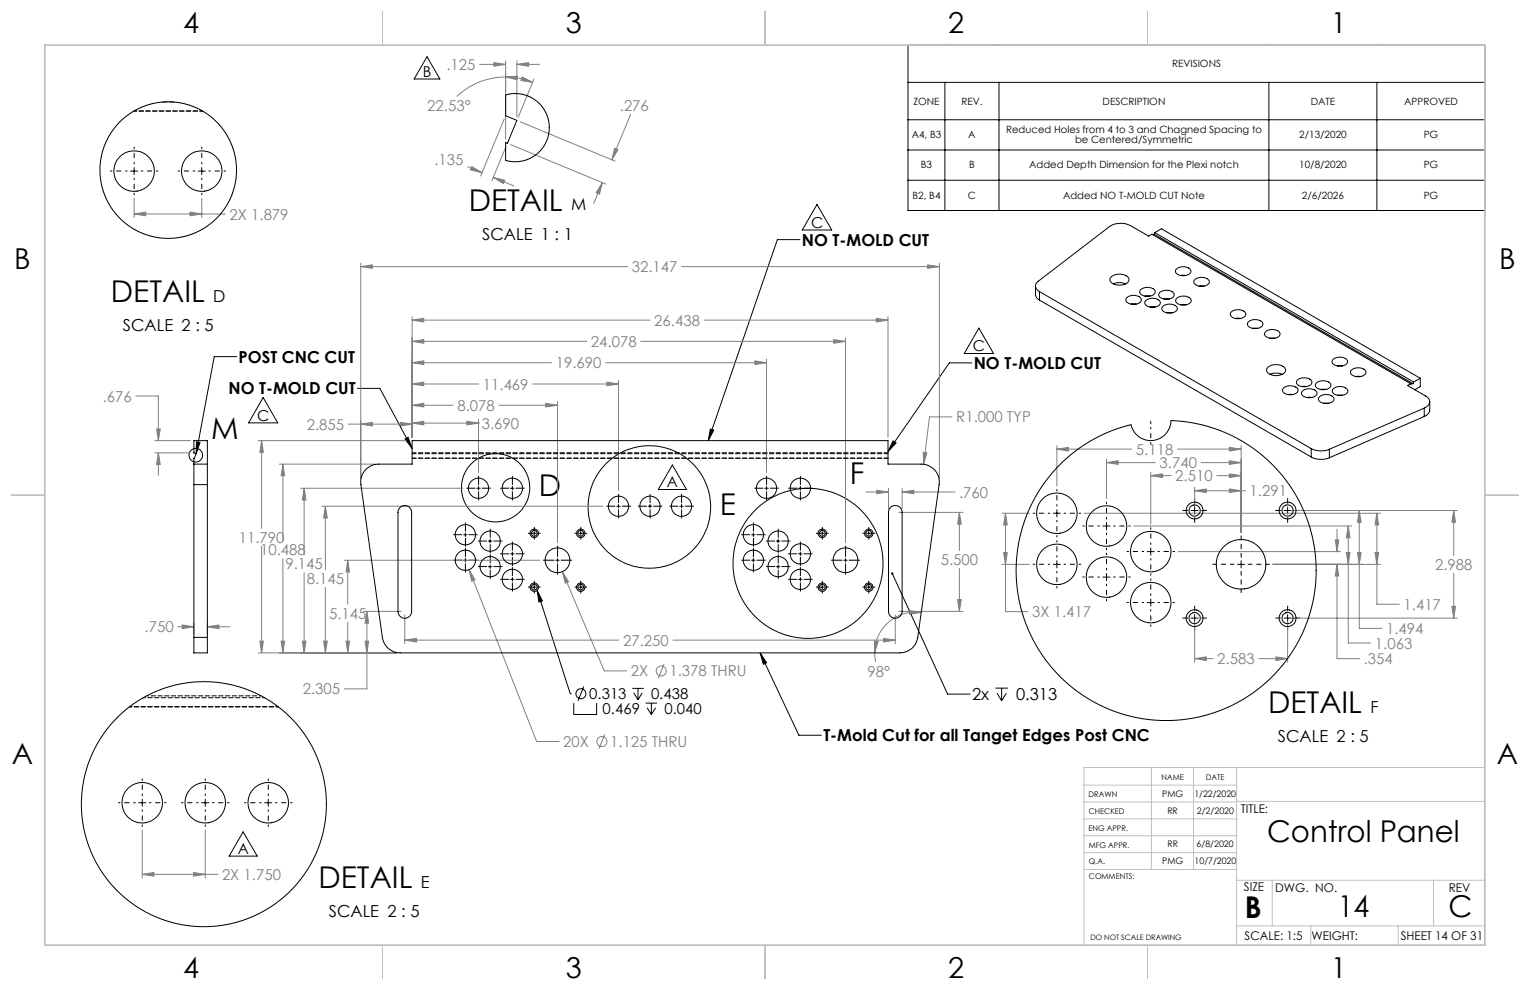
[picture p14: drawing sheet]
<svg xmlns="http://www.w3.org/2000/svg" width="432mm" height="279mm" viewBox="0 0 432 279" stroke-linecap="round" stroke-linejoin="round" font-family="sans-serif">
<defs><g id="words">
<g font-size="8.5">
<text x="132.3" y="59.4">DETAIL</text>
<text x="31.3" y="85.1">DETAIL</text>
<text x="59.6" y="124">M</text>
<text x="239.8" y="136.7">F</text>
<text x="152.1" y="140">D</text>
<text x="203.1" y="145.4">E</text>
<text x="357.9" y="201.2">DETAIL</text>
<text x="357.6" y="237.7">Control Panel</text>
<text x="89.9" y="250.7">DETAIL</text>
<text x="351.3" y="259">B</text>
<text x="377.5" y="258.9">14</text>
<text x="408.8" y="258.9">C</text>
</g>
<g font-size="8.1">
<text x="51.7" y="9.3">4</text>
<text x="159.7" y="9.3">3</text>
<text x="267.6" y="9.3">2</text>
<text x="375.6" y="9.3">1</text>
<text x="4" y="76">B</text>
<text x="423.1" y="76">B</text>
<text x="3.3" y="215.7">A</text>
<text x="422.4" y="215.7">A</text>
<text x="51.7" y="276">4</text>
<text x="159.7" y="276">3</text>
<text x="267.6" y="276">2</text>
<text x="375.6" y="276">1</text>
</g>
<g font-size="4.7">
<text x="161.2" y="59.4">M</text>
<text x="136.1" y="67.6">SCALE 1 : 1</text>
<text x="226.3" y="69.4">NO T-MOLD CUT</text>
<text x="60.2" y="85.1">D</text>
<text x="34.7" y="93.3">SCALE 2 : 5</text>
<text x="67.3" y="102.4">POST CNC CUT</text>
<text x="274.8" y="104.1">NO T-MOLD CUT</text>
<text x="64.5" y="111.3">NO T-MOLD CUT</text>
<text x="274.3" y="197.6">2x</text>
<text x="286.7" y="197.6">0.313</text>
<text x="386.8" y="201.2">F</text>
<text x="232.4" y="209.3">T-Mold Cut for all Tanget Edges Post CNC</text>
<text x="360.7" y="209.4">SCALE 2 : 5</text>
<text x="118.8" y="250.7">E</text>
<text x="92.8" y="258.9">SCALE 2 : 5</text>
</g>
<g font-size="4.2">
<text x="119.3" y="21.6">B</text>
<text x="228.9" y="64.2">C</text>
<text x="274.6" y="99.1">C</text>
<text x="72.6" y="118.7">C</text>
<text x="188.2" y="137.5">A</text>
<text x="166.3" y="197.4">0.313</text>
<text x="183.7" y="197.4">0.438</text>
<text x="170.1" y="201.5">0.469</text>
<text x="187.5" y="201.5">0.040</text>
<text x="67.1" y="241">A</text>
</g>
<g font-size="4.2" fill="#808080">
<text x="126" y="19.8">.125</text>
<text x="120.6" y="31.4">22.53°</text>
<text x="174.9" y="31.4">.276</text>
<text x="122.6" y="46.5">.135</text>
<text x="64.8" y="62">2X 1.879</text>
<text x="178.3" y="76.8">32.147</text>
<text x="184.7" y="91.9">26.438</text>
<text x="166.8" y="97.9">24.078</text>
<text x="156.9" y="103.9">19.690</text>
<text x="29" y="113.3">.676</text>
<text x="136.3" y="109.9">11.469</text>
<text x="129.1" y="115.9">8.078</text>
<text x="269.9" y="119.2">R1.000 TYP</text>
<text x="86.6" y="121.3">2.855</text>
<text x="136" y="121">3.690</text>
<text x="320.6" y="128.3">5.118</text>
<text x="327.3" y="132.1">3.740</text>
<text x="331.7" y="135.8">2.510</text>
<text x="270.7" y="140.4">.760</text>
<text x="352.7" y="140.1">1.291</text>
<text x="67.4" y="153.2">11.790</text>
<text x="73.4" y="156.8">10.488</text>
<text x="80.6" y="160.7">9.145</text>
<text x="265.5" y="159.5">5.500</text>
<text x="405" y="160.9">2.988</text>
<text x="86.6" y="164.9">8.145</text>
<text x="396.1" y="172.1">1.417</text>
<text x="40.8" y="178.5">.750</text>
<text x="92.9" y="174.6">5.145</text>
<text x="291.3" y="174.2">3X 1.417</text>
<text x="391.2" y="178.9">1.494</text>
<text x="175.9" y="182.2">27.250</text>
<text x="388" y="183">1.063</text>
<text x="178.1" y="190.9">2X</text>
<text x="189" y="190.9">1.378 THRU</text>
<text x="244.9" y="190.9">98°</text>
<text x="343.6" y="187.5">2.583</text>
<text x="384.9" y="187.5">.354</text>
<text x="85.5" y="196">2.305</text>
<text x="159" y="210.8">20X</text>
<text x="172.2" y="210.8">1.125 THRU</text>
<text x="62.7" y="248.3">2X 1.750</text>
</g>
<g font-size="3.4">
<text x="350.2" y="229.5">TITLE:</text>
<text x="351.1" y="251.6">SIZE</text>
<text x="359.9" y="251.6">DWG. NO.</text>
<text x="408.9" y="251.7">REV</text>
<text x="351.2" y="265.2">SCALE: 1:5</text>
<text x="370.1" y="265.3">WEIGHT:</text>
<text x="395.3" y="265.3">SHEET 14 OF 31</text>
</g>
<g font-size="2.8">
<text x="330.8" y="19">REVISIONS</text>
<text x="257.8" y="29.6">ZONE</text>
<text x="271.3" y="29.6">REV.</text>
<text x="311.2" y="29.6">DESCRIPTION</text>
<text x="369.9" y="29.6">DATE</text>
<text x="396.3" y="29.6">APPROVED</text>
<text x="257.3" y="38.8">A4, B3</text>
<text x="273.3" y="38.8">A</text>
<text x="283.9" y="37.4">Reduced Holes from 4 to 3 and Chagned Spacing to</text>
<text x="303.4" y="40.3">be Centered/Symmetric</text>
<text x="366.7" y="38.8">2/13/2020</text>
<text x="401.8" y="38.8">PG</text>
<text x="259.9" y="47.4">B3</text>
<text x="273.5" y="47.4">B</text>
<text x="290.4" y="47.4">Added Depth Dimension for the Plexi notch</text>
<text x="366.7" y="47.4">10/8/2020</text>
<text x="401.8" y="47.4">PG</text>
<text x="257.5" y="56.2">B2, B4</text>
<text x="273.2" y="56.2">C</text>
<text x="300" y="56.2">Added NO T-MOLD CUT Note</text>
<text x="367.5" y="56.2">2/6/2026</text>
<text x="401.8" y="56.2">PG</text>
</g>
<g font-size="2.5">
<text x="328" y="224.8">PMG</text>
<text x="337.1" y="224.9">1/22/2020</text>
<text x="329.5" y="229.6">RR</text>
<text x="337.8" y="229.7">2/2/2020</text>
<text x="329.5" y="239.1">RR</text>
<text x="337.7" y="239.1">6/8/2020</text>
<text x="328" y="243.9">PMG</text>
<text x="337.2" y="243.8">10/7/2020</text>
</g>
<g font-size="2.2">
<text x="327.8" y="220.1">NAME</text>
<text x="340.3" y="220.2">DATE</text>
<text x="307.2" y="224.9">DRAWN</text>
<text x="307.3" y="229.8">CHECKED</text>
<text x="307.2" y="234.5">ENG APPR.</text>
<text x="307.3" y="239.2">MFG APPR.</text>
<text x="307.3" y="243.9">Q.A.</text>
<text x="307.3" y="248.1">COMMENTS:</text>
</g>
<text font-size="2.1" x="307.7" y="265.2">DO NOT SCALE DRAWING</text>
</g></defs>
<g fill="none" stroke="#808080" stroke-width=".28">
<path d="M135.4 18.2h7.3M139.4 17.7l3.3 .5-3.3 .5zM142.7 17.2v22M145.9 17.2v15.8M145.9 18.2h6.3M145.9 18.2l3.3-.5v1zM142.3 33.6l-6.7 16.1M142.7 21.7l3.3-.2-.1 1zM142.7 21.7l3.9 .4 3.7 1.1M142.7 21.7a19.8 19.8 0 0 0-13.8 5.5M146.8 34.4l26.8 11.1M147.4 21.7l2.9 1.5-3.3-.5z"/>
<path d="M150.7 22.3l-4.4 10.8M178 32.3l-5.3 12.8M37.9 56v5.4M53.6 59.9l3.3 .5-3.3 .5zM56.9 56v5.4M132 47.1l4 1.7M133.2 47l2.8 1.8-3.2-.9zM139.2 50.1l5.9 2.4M139.2 50.1l3.3 .8-.4 .9zM142.8 41.4l-4 9.6M144.1 40.8l26.8 11.1M170 51.5l-2.4 5.9"/>
<path d="M170 51.5l-.8 3.3-1-.4zM173.5 41.8l.9 .4-1.7 2.9zM37.9 60.4l3.2-.5v1zM37.9 60.4h25.7M101.8 74.3v60.7M101.8 75.2h75.3M101.8 75.2l3.3-.4v.9zM192.4 75.2h72.7M261.8 74.8l3.3 .4-3.3 .5zM265.1 74.3v60.7M116.3 89.4v34M116.3 96.3h49.3"/>
<path d="M116.3 90.3h67.1M116.3 96.3l3.3-.5v1.1zM116.3 90.3l3.3-.4v1zM180.8 96.3h57.8M198.7 90.3h51.9M235.3 95.8l3.3 .5-3.3 .6zM238.6 95.4v57.7M247.3 89.9l3.3 .4-3.3 .6zM250.6 89.4v34M38.3 111.8h6.4v12.6M98.3 119.7h18M101.8 119.7l3.3-.5v1z"/>
<path d="M113 119.2l3.3 .5-3.3 .5zM116.3 114.4h11.6M116.3 119.4h18.7M116.3 108.4h18.8M116.3 102.4h39.4M116.3 114.4l3.3-.6v1.1zM116.3 119.4l3.3-.5v1zM116.3 108.4l3.3-.6v1.1zM116.3 102.4l3.3-.6v1.1zM131.8 118.9l3.2 .5-3.2 .5zM135 119.4h.1M135 118.4v15.1"/>
<path d="M140.8 114.4h16.5M150.4 108.4h24.2M154 113.8l3.3 .6-3.3 .5zM157.3 113.3v39.8M170.9 102.4h45.4M171.3 107.8l3.3 .6-3.3 .5zM174.6 107.4v31.1M213 101.8l3.3 .6-3.3 .5zM216.3 101.4v32.1M268.7 117.7h-6.4l-1.6 13.3M43.7 124.4h10M43.7 127.8h10"/>
<path d="M44.2 121.1h1l-.5 3.3zM44.7 127.8v6.4M44.7 127.8l.5 3.3h-1zM72.8 124.4h42.5M73.8 124.4l.5 3.3h-1zM73.8 124.4v24.7M78.8 131h27.1M79.8 131l.5 3.3h-1zM79.8 131v21.6M84.8 137.8h45.9M85.8 137.8l.6 3.3h-1.1zM85.8 137.8v18.8"/>
<path d="M244.4 138.9h6.4M247.4 138.4l3.4 .5-3.4 .4zM250.8 137.9v5.7M254.6 137.9v5.7M254.6 138.9h14.9M254.6 138.9l3.3-.5v.9zM260.6 127.7l1 .1-.9 3.2zM298.3 125.8v11.4M298.3 126.8h21.1M298.3 126.8l3.3-.5v1zM312.3 129.5v11.3M312.3 130.6h13.8"/>
<path d="M312.3 130.6l3.3-.6v1.1zM324.8 133.2v14.8M324.8 134.2h5.7M324.8 134.2l3.2-.5v1.1zM332.3 126.8h18M337.1 137.5v5.6M337.1 138.5h14.4M337.1 138.5l3.3-.5v1zM339 130.6h11.3M343.4 134.2h6.9M347 138l3.3 .5-3.3 .5zM347 133.7l3.3 .5-3.3 .6z"/>
<path d="M347 130l3.3 .6-3.3 .5zM347 126.3l3.3 .5-3.3 .5zM350.3 125.8v24.4M73.8 154.2v30.1M79.8 157.7v26.6M90.8 142.9h79.4M91.8 142.9l.6 3.3h-1.1zM91.8 142.9v17.9M97.2 158.1h55.1M98.1 158.1v12.4M98.1 158.1l.5 3.3h-1zM253.7 144.6h18.1"/>
<path d="M270.8 144.6v10.8M270.8 144.6l.5 3.3h-1zM282.8 159.3h7.7M282.8 144.9h7.7M283.2 156h1.1l-.5 3.3zM283.8 144.9v27.7h6.3M283.8 144.9l.5 3.3h-1.1zM306 144.9h83.6M320 148.4h61.5M332.5 155.7h45.8M359.3 159.3h30.3M364.4 144.1h46.9"/>
<path d="M376.8 152.4h1l-.5 3.3zM377.3 159.3v26.6h6.4M377.3 149.3v6.4M377.3 159.3l.5 3.3h-1zM380 156h1l-.5 3.3zM380.5 148.4v33.1h6.4M380.5 148.4l.5 3.4h-1zM383.1 156h1l-.5 3.3zM383.6 144.1v33.2h6.4M383.6 144.1l.5 3.3h-1zM388.1 156h1l-.5 3.3zM388.6 144.9v25.6h6.3"/>
<path d="M388.6 144.9l.5 3.3h-1zM410.3 144.1v12.7M410.3 144.1l.5 3.3h-1zM50.2 176.9h4.5M51.4 176.4l3.3 .5-3.3 .5zM54.7 175.9v3M58.5 175.9v3M58.5 176.9h6.4M58.5 176.9l3.3-.5v1zM85.8 161.6v22.7M91.8 165.8v18.5M98.1 175.6v8.7"/>
<path d="M102.5 172.5h10.7M103.5 172.5v21.9h-6.3M103.5 172.5l.5 3.4h-1zM114.2 173.5v8.2M132.4 160.8l1.7 2.9-1 .3zM132.4 160.8l19 48.5h6.4M158.7 161.3l11.8 28h6.4M158.7 161.3l1.7 2.9-.9 .4zM252.7 173.5v8.2M253.7 172.5h18.1M256.7 172.3l3.3 .5-3.3 .6zM260 172.8a11.6 11.6 0 0 0-13.2 11.5"/>
<path d="M270.3 169.2h1l-.5 3.3zM270.8 160.4v12.1M337.1 175.4v11.5M363.4 175.4v11.5M364.4 174.4h46.9M409.8 171.1h1l-.5 3.3zM410.3 161.8v12.6M72.8 184.3h39.1M73.3 180.9h1l-.5 3.4zM79.3 180.9h1l-.5 3.4zM85.3 180.9h1.1l-.6 3.4zM91.3 180.9h1.1l-.6 3.4z"/>
<path d="M97.6 180.9h1l-.5 3.4zM103 180.9h1l-.5 3.4zM114.2 180.7l3.3-.5v1zM114.2 180.7h60.5M187.4 187.4l-1.6 4M189.9 180.7h62.8M246.8 180.9l1 .1-1 3.3zM246.8 184.3l.3 2.5M249.4 180.2l3.3 .5-3.3 .5zM337.1 185.9h5.3M337.1 185.9l3.3-.5v1zM355.2 185.9h8.2"/>
<path d="M360.1 185.4l3.3 .5-3.3 .5zM170.7 207.3l-1.6 4M40.1 234.3v13.5M57.9 234.3v13.5M40.1 246.8l3.3-.6v1.1zM40.1 246.8h21.4M54.6 246.2l3.3 .6-3.3 .5z"/>
<circle cx="186.6" cy="189.4" r="1.42"/>
<circle cx="169.9" cy="209.3" r="1.41"/>
</g>
<g fill="none" stroke="#000" stroke-width=".28">
<path d="M120.5 16l3.6 6.3h-7.2zM256.3 12.7h162.8v46.7h-162.8zM256.3 23.2h162.8M256.3 33.8h162.8M266.7 23.2v36.2M281.9 23.2v36.2M358.1 23.2v36.2M388.6 23.2v36.2M36.8 48.3h2M37.9 47.3v2M56 48.3h1.9M56.9 47.3v2"/>
<path d="M230.6 57.7l4.1 7.2h-8.3zM256.3 42.3h162.8M256.3 50.9h162.8M225.7 67.6h-6.3l-19.5 56.8M276.3 92.6l4.1 7.2h-8.3zM66.8 100.6h-6.3l-5.1 27.5M74.3 112.2l4.1 7.1h-8.2zM100.9 109.6h6.3l9.1 17M274.3 102.4h-6.4l-17.3 25M324.8 118.9v.7M55.5 124.7l.9 .2-1 3.2zM114.3 123.9l.9-.5 1.1 3.2z"/>
<path d="M134.5 137.8h1M135 137.3v1M144.1 137.8h1M144.6 137.3v1M189.8 131.2l3.9 6.9h-7.9zM200.5 121.1l.9 .3-1.5 3zM215.8 137.8h1M216.3 137.3v1M225.4 137.8h1M225.9 137.3v1M252.1 124.4l.8 .6-2.3 2.4zM130.8 150.9h1"/>
<path d="M130.8 158.1h1M131.3 150.4v1M131.3 157.6v1M137.8 159.9h1.1M137.8 152.7h1.1M138.3 152.2v1M138.3 159.4v1M144.1 156.3h1M144.6 155.8v1M150.3 150.5h1M150.8 150v1M156.8 158.1h1"/>
<path d="M157.3 157.6v1M163.4 150.5h1M163.9 150v1M174.1 142.9h.9M174.6 142.4v1M183 142.9h.9M183.4 142.4v1M191.8 142.9h1M192.3 142.4v1M212.1 150.9h1M212.1 158.1h1M212.6 150.4v1"/>
<path d="M212.6 157.6v1M219.1 159.9h1M219.1 152.7h1M219.6 152.2v1M219.6 159.4v1M225.4 156.3h1M225.9 155.8v1M231.6 150.5h1M232.1 150v1M238.1 158.1h1M238.6 157.6v1M244.7 150.5h1"/>
<path d="M245.2 150v1M297.3 159.3h2M297.3 144.9h2M298.3 143.9v2M298.3 158.3v2M311.3 148.4h2M312.3 147.5v2M323.8 155.7h2M324.8 154.7v2M336.1 144.1h2M337.1 143.1v2M349.2 159.3h2.1"/>
<path d="M350.3 158.3v2M362.4 144.1h2M363.4 143.1v2M144.1 163.5h1M144.6 163v1M150.3 165.7h1M150.8 165.2v1M151.6 166.6l1.5 3-1 .3zM151.6 166.6l9.3 29.2M163.4 165.7h1M163.9 165.2v1M225.4 163.5h1"/>
<path d="M225.9 163v1M231.6 165.7h1M232.1 165.2v1M244.7 165.7h1M245.2 165.2v1M251.8 161.9l15.6 34h6.4M311.3 162.9h2M312.3 161.9v2M323.8 170.1h2M324.8 169.1v2M336.1 174.4h2M337.1 173.5v1.9"/>
<path d="M362.4 174.4h2M363.4 173.5v1.9M160.9 195.8h.1M161.9 198.4v3.2h6.5v-3.2M164.7 193.7l-1.6 4.1M178.4 194.3h3.3M178.9 195.5l1.2 2M180.1 194.3v3.2M181.3 195.5l-1.2 2M182.2 198.4h3.3M182.6 199.7l1.2 1.9M183.8 198.4v3.2"/>
<path d="M185 199.7l-1.2 1.9M214.5 184.3l1.9 2.7-1 .5zM214.5 184.3l11 23.2h6.3M280.9 194.2h3.6M281.4 195.6l1.3 2.2M282.7 194.2v3.6M284 195.6l-1.3 2.2M39.1 226.6h2M40.1 225.6v2M56.9 226.6h2M57.9 225.6v2M68.6 234.8l4 6.8h-7.9z"/>
<path d="M74.7 226.6h2M75.7 225.6v2"/>
<circle cx="55.2" cy="128.5" r="1.92"/>
<circle cx="139.9" cy="137.7" r="9.6"/>
<circle cx="183.3" cy="143.1" r="17.3"/>
<circle cx="228" cy="159" r="21.2"/>
<circle cx="163.9" cy="195.8" r="1.4"/>
</g>
<g fill="none" stroke="#000" stroke-width=".28" stroke-dasharray="15.2 1.3 1.3 1.3" stroke-dashoffset="14.8">
<path d="M35.9 48.3h-4.8M37.9 46.3v-4.8M37.9 50.3v4.7M39.9 48.3h4.7M55 48.3h-4.8M57 46.3v-4.8M57 50.3v4.7M59 48.3h4.7M324.8 120.6v4.7M296.3 144.8h-4.7M296.3 159.2h-4.7M298.3 142.8v-4.7"/>
<path d="M298.3 146.8v4.8M298.3 157.2v-4.7M300.3 144.8h4.7M300.3 159.2h4.7M310.3 148.4h-4.7M312.3 146.4v-4.7M312.3 150.4v4.8M314.3 148.4h4.7M322.8 155.6h-4.7M324.8 153.6v-4.7M324.8 157.6v4.8M326.8 155.6h4.7"/>
<path d="M298.3 161.2v4.8M310.3 162.8h-4.7M312.3 160.8v-4.7M312.3 164.8v4.8M314.3 162.8h4.7M322.8 170h-4.7M324.8 168v-4.7M324.8 172v4.8M326.8 170h4.7M38.2 226.5h-4.8M40.2 224.5v-4.7M40.2 228.5v4.8"/>
<path d="M42.2 226.5h4.7M55.9 226.5h-4.7M57.9 224.5v-4.7M57.9 228.5v4.8M59.9 226.5h4.8M73.7 226.5h-4.7M75.7 224.5v-4.7M75.7 228.5v4.8M77.7 226.5h4.7"/>
</g>
<path d="M348.3 159.2h-6M350.3 157.2v-6M352.3 159.2h6M350.3 161.2v6" fill="none" stroke="#000" stroke-width=".28" stroke-dasharray="15.2 1.3 1.3 1.3" stroke-dashoffset="14.1"/>
<g fill="none" stroke="#000" stroke-width=".28" stroke-dasharray="15.2 1.3 1.3 1.3">
<path d="M134.1 137.8h-2.4M135.1 136.8v-2.4M135.1 138.8v2.3M136.1 137.8h2.3M143.6 137.8h-2.3M144.6 136.8v-2.4M144.6 138.8v2.3M145.6 137.8h2.4M215.3 137.8h-2.3M216.3 136.8v-2.4M216.3 138.8v2.3M217.3 137.8h2.4"/>
<path d="M224.9 137.8h-2.4M225.9 136.8v-2.4M225.9 138.8v2.3M226.9 137.8h2.3M130.4 150.9h-2.4M130.4 158.1h-2.4M131.4 149.9v-2.4M131.4 151.9v2.4M131.4 157.1v-2.4M131.4 159.1v2.4M132.4 150.9h2.3M132.4 158.1h2.3"/>
<path d="M137.4 152.7h-2.4M137.4 159.9h-2.4M138.4 151.7v-2.4M138.4 153.7v2.4M138.4 158.9v-2.4M139.4 152.7h2.3M139.4 159.9h2.3M143.6 156.3h-2.3M144.6 155.3v-2.4M144.6 157.3v2.4M145.6 156.3h2.4M149.8 150.5h-.7"/>
<path d="M150.8 149.5v-.7M150.8 151.5v.7M151.8 150.5h.7M156.4 158.1h-3M157.4 157.1v-3M157.4 159.1v3M158.4 158.1h3M162.9 150.5h-.7M163.9 149.5v-.7M163.9 151.5v.7M164.9 150.5h.7M173.6 142.9h-2.4"/>
<path d="M174.6 141.9v-2.4M174.6 143.9v2.3M175.6 142.9h2.3M182.5 142.9h-2.4M183.5 141.9v-2.4M183.5 143.9v2.3M184.5 142.9h2.3M191.4 142.9h-2.4M192.4 141.9v-2.4M192.4 143.9v2.3M193.4 142.9h2.3M211.6 150.9h-2.3"/>
<path d="M211.6 158.1h-2.3M212.6 149.9v-2.4M212.6 151.9v2.4M212.6 157.1v-2.4M212.6 159.1v2.4M213.6 150.9h2.4M213.6 158.1h2.4M218.6 159.9h-2.3M218.6 152.7h-2.3M219.6 158.9v-2.4M219.6 151.7v-2.4M219.6 153.7v2.4"/>
<path d="M220.6 159.9h2.4M220.6 152.7h2.4M224.9 156.3h-2.4M225.9 155.3v-2.4M225.9 157.3v2.4M226.9 156.3h2.3M231.1 150.5h-.7M232.1 149.5v-.7M232.1 151.5v.7M233.1 150.5h.7M237.6 158.1h-3M238.6 157.1v-3"/>
<path d="M238.6 159.1v3M239.6 158.1h3M244.2 150.5h-.7M245.2 149.5v-.7M245.2 151.5v.7M246.2 150.5h.7M335.2 144.1h-1.4M337.2 142.1v-1.4M337.2 146.1v1.3M339.2 144.1h1.3M361.4 144.1h-1.4M363.4 142.1v-1.4"/>
<path d="M363.4 146.1v1.3M365.4 144.1h1.4M138.4 160.9v2.4M143.6 163.5h-2.3M144.6 162.5v-2.4M144.6 164.5v2.4M145.6 163.5h2.4M149.8 165.7h-.7M150.8 164.7v-.7M150.8 166.7v.7M151.8 165.7h.7M162.9 165.7h-.7"/>
<path d="M163.9 164.7v-.7M163.9 166.7v.7M164.9 165.7h.7M219.6 160.9v2.4M224.9 163.5h-2.4M225.9 162.5v-2.4M225.9 164.5v2.4M226.9 163.5h2.3M231.1 165.7h-.7M232.1 164.7v-.7M232.1 166.7v.7M233.1 165.7h.7"/>
<path d="M244.2 165.7h-.7M245.2 164.7v-.7M245.2 166.7v.7M246.2 165.7h.7M335.2 174.4h-1.4M337.2 172.4v-1.4M337.2 176.4v1.4M339.2 174.4h1.3M361.4 174.4h-1.4M363.4 172.4v-1.4M363.4 176.4v1.4M365.4 174.4h1.4"/>
</g>
<g fill="none" stroke="#c0c0c0" stroke-width=".28">
<path d="M108 3.2v9.5M215.9 3.2v9.5M323.8 3.2v9.5M3.1 139.7h9.6M419.1 139.7h9.5M324.9 216.6v28.8M336.8 216.6v28.8M349 216.6v50.1M419.1 216.6h-113.2v50.1M305.9 231.1h43.1M305.9 226.3h43.1M305.9 221.6h43.1"/>
<path d="M305.9 235.9h43.1M349 226.2h70.1M305.9 240.6h43.1M306 245.4h43M349 248.4h70.1M359.1 248.4v12.9M404.6 248.4v12.9M108 266.7v9.6M215.9 266.7v9.6M323.8 266.7v9.6M349 261.3h70.1M369.9 261.3v5.4"/>
<path d="M394.6 261.3v5.4"/>
</g>
<path d="M12.7 12.7h406.4v254h-406.4z" fill="none" stroke="#c0c0c0" stroke-width=".5"/>
<g fill="#000">
<path d="M151.6 166.6l1.5 3-1 .3zM251.5 161.6l.2-.1 .1 .4-.1-.4a.35 .35 0 0 1 .5 .3 .35 .35 0 0 1-.5 .4 .35 .35 0 0 1-.2-.6z"/>
<path d="M214.5 184.3l1.9 2.7-1 .5zM200.5 121.1l.9 .3-1.5 3zM252.1 124.4l.8 .6-2.3 2.4zM114.3 123.9l.9-.5 1.1 3.2zM55.5 124.7l.9 .2-1 3.2z"/>
</g>
<path d="M270.3 169.2h1l-.5 3.3zM270.8 144.6l.5 3.3h-1zM256.7 172.3l3.3 .5-3.3 .6zM246.8 180.9l1 .1-1 3.3zM249.4 180.2l3.3 .5-3.3 .5zM114.2 180.7l3.3-.5v1zM247.4 138.4l3.4 .5-3.4 .4zM254.6 138.9l3.3-.5v.9zM260.6 127.7l.1 3.3 .9-3.2zM101.8 75.2l3.3-.4v.9zM261.8 74.8l3.3 .4-3.3 .5zM113 119.2l3.3 .5-3.3 .5zM101.8 119.7l3.3-.5v1zM116.3 114.4l3.3-.6v1.1zM154 113.8l3.3 .6-3.3 .5zM116.3 119.4l3.3-.5v1zM131.8 118.9l3.2 .5-3.2 .5zM116.3 108.4l3.3-.6v1.1zM171.3 107.8l3.3 .6-3.3 .5zM116.3 102.4l3.3-.6v1.1zM213 101.8l3.3 .6-3.3 .5zM116.3 96.3l3.3-.5v1.1zM235.3 95.8l3.3 .5-3.3 .6zM116.3 90.3l3.3-.4v1zM247.3 89.9l3.3 .4-3.3 .6zM103 180.9h1l-.5 3.4zM103.5 172.5l.5 3.4h-1zM97.6 180.9h1l-.5 3.4zM98.1 158.1l.5 3.3h-1zM91.3 180.9h1.1l-.6 3.4zM91.8 142.9l.6 3.3h-1.1zM85.3 180.9h1.1l-.6 3.4zM85.8 137.8l.6 3.3h-1.1zM79.3 180.9h1l-.5 3.4zM79.8 131l.5 3.3h-1zM73.3 180.9h1l-.5 3.4zM73.8 124.4l.5 3.3h-1zM158.7 161.3l.8 3.3 .9-.4zM132.4 160.8l.7 3.2 1-.3zM37.9 60.4l3.2-.5v1zM53.6 59.9l3.3 .5-3.3 .5zM40.1 246.8l3.3-.6v1.1zM54.6 246.2l3.3 .6-3.3 .5zM377.3 159.3l.5 3.3h-1zM376.8 152.4h1l-.5 3.3zM380 156h1l-.5 3.3zM380.5 148.4l.5 3.4h-1zM388.1 156h1l-.5 3.3zM388.6 144.9l.5 3.3h-1zM383.1 156h1l-.5 3.3zM383.6 144.1l.5 3.3h-1zM410.3 144.1l.5 3.3h-1zM409.8 171.1h1l-.5 3.3zM360.1 185.4l3.3 .5-3.3 .5zM337.1 185.9l3.3-.5v1zM347 138l3.3 .5-3.3 .5zM337.1 138.5l3.3-.5v1zM347 133.7l3.3 .5-3.3 .6zM324.8 134.2l3.2-.5v1.1zM347 130l3.3 .6-3.3 .5zM312.3 130.6l3.3-.6v1.1zM347 126.3l3.3 .5-3.3 .5zM298.3 126.8l3.3-.5v1zM283.2 156h1.1l-.5 3.3zM283.8 144.9l.5 3.3h-1.1zM58.5 176.9l3.3-.5v1zM51.4 176.4l3.3 .5-3.3 .5zM44.7 127.8l.5 3.3h-1zM44.2 121.1h1l-.5 3.3zM173.5 41.8l.9 .4-1.7 2.9zM170 51.5l-.8 3.3-1-.4zM133.2 47l2.8 1.8-3.2-.9zM139.2 50.1l3.3 .8-.4 .9zM147.4 21.7l2.9 1.5-3.3-.5zM142.7 21.7l3.3-.2-.1 1zM139.4 17.7l3.3 .5-3.3 .5zM145.9 18.2l3.3-.5v1z" fill="#808080"/>
<g fill="none" stroke="#000" stroke-width=".28">
<path d="M142.7 26.8l1.9-.4h1.7l1.5 .3 2.1 .8 1.6 1.1 1.5 1.5 1 1.6 .6 1.5 .4 2.1v1.8l-.6 2.3-.7 1.6-1.2 1.6-1.4 1.2-1.6 .9-1.6 .6-3.1 .3-2.1-.3v-5l.5 .1 2.7-6.4-3.2-1.3zM313.6 78.2a3.6 3.6 0 0 1 5 .4 1.71 1.71 0 0 1-2.1 1.8 2.58 2.58 0 0 1-3.3-1.6zM325.8 66.1l-.6 .1M325.8 66.1l73 42.2M325.9 65.7l-.1 .4M325.9 65.7l73.1 42.1M325.9 65.7l1.9-1.1 73 42.2M332.1 75.8a2.87 2.87 0 0 1 4 .5 1.87 1.87 0 0 1-2.5 1.5 1.46 1.46 0 0 1-1.8-1.6zM333.2 77.8h1.4M337.1 79a2.83 2.83 0 0 1 4.2 .3 1.87 1.87 0 0 1-2.5 1.5 1.46 1.46 0 0 1-1.8-1.6zM292.2 80.7l.1 2.8 1.1 1.2M293.4 82.3a1.62 1.62 0 0 1-1.2-1.3 1.62 1.62 0 0 1 .8-1.6l20.2-15.5a6.1 6.1 0 0 1 5.9-.2l5.1 2.9 .9-.5 73 42.2"/>
<path d="M293.4 82.3l76.7 44.3M293.4 82.3v2.4M293.4 84.7l76.7 44.3M314.2 80.1a4.3 4.3 0 0 1 3.4 0M318 84.1a2.82 2.82 0 0 1 4.1 .3 1.87 1.87 0 0 1-2.5 1.5 1.45 1.45 0 0 1-1.7-1.7zM319.2 85.8h1.5M321.9 81.8a2.86 2.86 0 0 1 4.1 .4 1.87 1.87 0 0 1-2.5 1.4 1.45 1.45 0 0 1-1.7-1.6zM323.1 83.6h1.5M323.3 84.9a2.86 2.86 0 0 1 4.1 .4 1.87 1.87 0 0 1-2.5 1.4 1.42 1.42 0 0 1-1.7-1.6zM324.6 86.6h1.4M327.2 82.6a2.86 2.86 0 0 1 4.2 .4 1.87 1.87 0 0 1-2.5 1.5 1.55 1.55 0 0 1-1.9-1.5zM328.1 86.5a2.87 2.87 0 0 1 4.1 .4 1.87 1.87 0 0 1-2.5 1.4 1.46 1.46 0 0 1-1.7-1.6z"/>
<path d="M328.5 84.4h1.5M329.4 88.3h1.4M332 84.2a2.87 2.87 0 0 1 4.2 .4 1.87 1.87 0 0 1-2.5 1.5 1.46 1.46 0 0 1-1.8-1.6zM333.3 86h1.4M338.4 80.8h1.4M347.5 88.1a2.87 2.87 0 0 1 4.1 .4 1.93 1.93 0 0 1-2.6 1.4 1.45 1.45 0 0 1-1.7-1.6zM348.7 89.9h1.4M352.3 90.9a2.87 2.87 0 0 1 4.1 .4 1.93 1.93 0 0 1-2.5 1.4 1.45 1.45 0 0 1-1.8-1.6zM353.5 92.7h1.5M357.1 93.7a2.87 2.87 0 0 1 4.1 .4 1.93 1.93 0 0 1-2.5 1.4 1.45 1.45 0 0 1-1.7-1.6zM358.3 95.5h1.5M357.6 103.9a3.6 3.6 0 0 1 5.2 .2 1.58 1.58 0 0 1-1.7 1.8 3 3 0 0 1-3.6-1.3z"/>
<path d="M358.4 105.7l.1-.1a4.4 4.4 0 0 1 3.3 .1M362.2 109.6a2.87 2.87 0 0 1 4.1 .4 1.93 1.93 0 0 1-2.5 1.4 1.49 1.49 0 0 1-1.7-1.7zM363.4 111.3h1.5M366.1 107.3a2.87 2.87 0 0 1 4.1 .4 1.69 1.69 0 0 1-2.1 1.4 1.73 1.73 0 0 1-2.2-1.4zM367.3 109.1h1.5M367.5 110.4a2.86 2.86 0 0 1 4.2 .4 1.93 1.93 0 0 1-2.6 1.4 1.45 1.45 0 0 1-1.7-1.6zM368.8 112.2h1.4M371.4 108.1a2.9 2.9 0 0 1 4.2 .4 1.93 1.93 0 0 1-2.5 1.5 1.45 1.45 0 0 1-1.8-1.7zM372.3 112a2.87 2.87 0 0 1 4.1 .4 1.68 1.68 0 0 1-2.1 1.5 1.79 1.79 0 0 1-2.2-1.5zM372.7 109.9h1.5M373.6 113.8h1.4M376.2 109.8a2.91 2.91 0 0 1 4.2 .3 1.68 1.68 0 0 1-2.2 1.5 1.78 1.78 0 0 1-2.2-1.5z"/>
<path d="M376.3 101.3a2.92 2.92 0 0 1 4 .6 1.87 1.87 0 0 1-2.5 1.4 1.46 1.46 0 0 1-1.8-1.6zM377.4 103.3h1.4M377.5 111.5h1.4M381.5 104.3a2.9 2.9 0 0 1 4 .6 1.87 1.87 0 0 1-2.5 1.4 1.45 1.45 0 0 1-1.8-1.6zM382.6 106.3h1.5M398.1 108.3l-.9 .5 5.1 3a1.78 1.78 0 0 1 1.2 1.8 1.78 1.78 0 0 1-1.5 1.6M398.1 108.3h.7M399 107.8l-.2 .5M400.8 106.8v2.3l-1.5 .9M400.8 106.8l-1.8 1M402 115.2l-26.8 11.6M402 115.2v2.3"/>
<path d="M402 117.5l-26.8 11.7M403.5 113.4v2.3a2.25 2.25 0 0 1-1.5 1.8M54.7 131v5.8M54.7 136.8h3.8M54.7 131h3.8M54.7 131v-1.7l.7-1.2-.7-.3v-3.4h3.8v6.6M54.7 136.8v43.1M58.5 131v5.8M58.5 136.8v43.1M103.5 132.3l1.6-1 1.2-.3h10v-6.6h134.3v6.6h9.4a5 5 0 0 1 5 5.8l-6 43.1a5 5 0 0 1-5 4.4h-141.1a5 5 0 0 1-5-4.4l-6.1-43.1a5 5 0 0 1 1.7-4.5zM298.7 131.5l4.8-4.2 4.8-3.2 5.4-2.5 5.5-1.7a5.8 5.8 0 0 0 6.2 4.4 5.8 5.8 0 0 0 5.2-5.6l6.6 .8 3.5 .8 4.2 1.4 6.1 3 3.4 2.3 2.4 1.9 2 1.9 3.2 3.5 1.8 2.4 2.2 3.5 1.9 3.8 1.1 2.9 1.8 6.7 .6 5.9v4.4l-.5 4-.7 3.5-1 3.3-1.4 3.6-1.4 2.7-2.2 3.8-2 2.7-2.5 2.8-2.3 2.3-2.5 2-3 2.1-2.8 1.6-3.7 1.8-6.5 2.1-3.9 .8-3.5 .3h-4l-3.5-.2-6.7-1.4-3.8-1.3-3.4-1.5-5.4-3.2-2.9-2.3-3.1-2.9-2.3-2.5-2.1-2.9-2-3.2-2.1-4.2-2.1-6.2-.7-3.3-.5-4-.1-4.3 .1-2.9 .5-3.2 .8-3.8 1.3-3.8 1.4-3.5 3.4-5.8 2.2-2.9zM370.1 126.6a6.2 6.2 0 0 0 5.1 .2"/>
<path d="M370.1 129a6.1 6.1 0 0 0 5.1 .2M370.1 126.6v2.4M375.2 126.8v2.4M112.9 143.2a1.92 1.92 0 0 1 2.1-.4 1.92 1.92 0 0 1 1.2 1.8v27.9a1.92 1.92 0 0 1-2 2 1.92 1.92 0 0 1-1.9-2v-27.9l.2-.7zM251.3 143.2a1.92 1.92 0 0 1 2.1-.4 1.92 1.92 0 0 1 1.2 1.8v27.9a1.92 1.92 0 0 1-1.9 2 1.92 1.92 0 0 1-1.9-2v-27.9l.1-.7zM54.7 179.9v4.4h3.8v-4.4M54.7 179.9h3.8"/>
<circle cx="37.8" cy="48.3" r="5.7"/>
<circle cx="47.5" cy="48" r="19.3"/>
<circle cx="56.9" cy="48.3" r="5.7"/>
<circle cx="135.1" cy="137.8" r="2.86"/>
<circle cx="144.6" cy="137.8" r="2.86"/>
<circle cx="216.3" cy="137.8" r="2.86"/>
<circle cx="225.9" cy="137.8" r="2.86"/>
<circle cx="131.4" cy="158.1" r="2.86"/>
<circle cx="131.4" cy="150.9" r="2.86"/>
<circle cx="138.3" cy="152.7" r="2.86"/>
<circle cx="138.3" cy="159.9" r="2.86"/>
<circle cx="144.6" cy="156.3" r="2.86"/>
<circle cx="150.8" cy="150.5" r="1.18"/>
<circle cx="150.8" cy="150.5" r=".8"/>
<circle cx="157.4" cy="158.1" r="3.5"/>
<circle cx="163.9" cy="150.5" r="1.19"/>
<circle cx="163.9" cy="150.5" r=".8"/>
<circle cx="174.6" cy="142.9" r="2.86"/>
<circle cx="183.5" cy="142.9" r="2.86"/>
<circle cx="192.3" cy="142.9" r="2.86"/>
<circle cx="212.6" cy="158.1" r="2.86"/>
<circle cx="212.6" cy="150.9" r="2.86"/>
<circle cx="219.6" cy="152.7" r="2.86"/>
<circle cx="219.6" cy="159.9" r="2.86"/>
<circle cx="225.9" cy="156.3" r="2.86"/>
<circle cx="232.1" cy="150.5" r="1.18"/>
<circle cx="232.1" cy="150.5" r=".8"/>
<circle cx="238.6" cy="158.1" r="3.5"/>
<circle cx="245.2" cy="150.5" r="1.19"/>
<circle cx="245.2" cy="150.5" r=".8"/>
<circle cx="298.3" cy="144.9" r="5.7"/>
<circle cx="298.3" cy="159.3" r="5.7"/>
<circle cx="312.2" cy="148.5" r="5.7"/>
<circle cx="324.8" cy="155.7" r="5.7"/>
<circle cx="337.1" cy="144.1" r="2.38"/>
<circle cx="337.1" cy="144.1" r="1.59"/>
<circle cx="350.3" cy="159.3" r="7"/>
<circle cx="363.4" cy="144.1" r="1.58"/>
<circle cx="363.4" cy="144.1" r="2.38"/>
<circle cx="144.6" cy="163.5" r="2.86"/>
<circle cx="150.8" cy="165.7" r="1.2"/>
<circle cx="150.8" cy="165.7" r=".79"/>
<circle cx="163.9" cy="165.7" r="1.2"/>
<circle cx="163.9" cy="165.7" r=".79"/>
<circle cx="225.8" cy="163.5" r="2.86"/>
<circle cx="232.1" cy="165.7" r="1.2"/>
<circle cx="232.1" cy="165.7" r=".79"/>
<circle cx="245.2" cy="165.7" r="1.2"/>
<circle cx="245.2" cy="165.7" r=".79"/>
<circle cx="312.3" cy="162.9" r="5.7"/>
<circle cx="324.8" cy="170.1" r="5.7"/>
<circle cx="337.1" cy="174.5" r="2.38"/>
<circle cx="337.1" cy="174.5" r="1.59"/>
<circle cx="363.4" cy="174.4" r="1.58"/>
<circle cx="363.4" cy="174.5" r="2.38"/>
<circle cx="40.1" cy="226.6" r="5.7"/>
<circle cx="57.5" cy="227" r="34.6"/>
<circle cx="57.9" cy="226.6" r="5.7"/>
<circle cx="75.7" cy="226.6" r="5.7"/>
</g>
<path d="M116.3 129.3h134.3M250.6 128h-134.3M250.6 129.3h-134.3M250.6 127.8h-134.3" fill="none" stroke="#000" stroke-width=".28" stroke-dasharray="1.3 .6" stroke-dashoffset=".2"/>
<path d="M49.2 28.8h-3.4" fill="none" stroke="#000" stroke-width=".28" stroke-dasharray="1.3 .6" stroke-dashoffset="-.1"/>
<path d="M37.9 31.3h19.2" fill="none" stroke="#000" stroke-width=".28" stroke-dasharray="1.3 .6" stroke-dashoffset=".5"/>
<path d="M57.3 31.4h-19.6" fill="none" stroke="#000" stroke-width=".28" stroke-dasharray="1.3 .6" stroke-dashoffset=".4"/>
<path d="M73.7 196.4h-32.3M74.7 196.9h-34.3M78.6 199.5h-42.1" fill="none" stroke="#000" stroke-width=".28" stroke-dasharray="1.3 .6" stroke-dashoffset=".6"/>
<path d="M36.6 199.4h41.9" fill="none" stroke="#000" stroke-width=".28" stroke-dasharray="1.3 .6" stroke-dashoffset=".7"/>
<use href="#words"/>
</svg>
